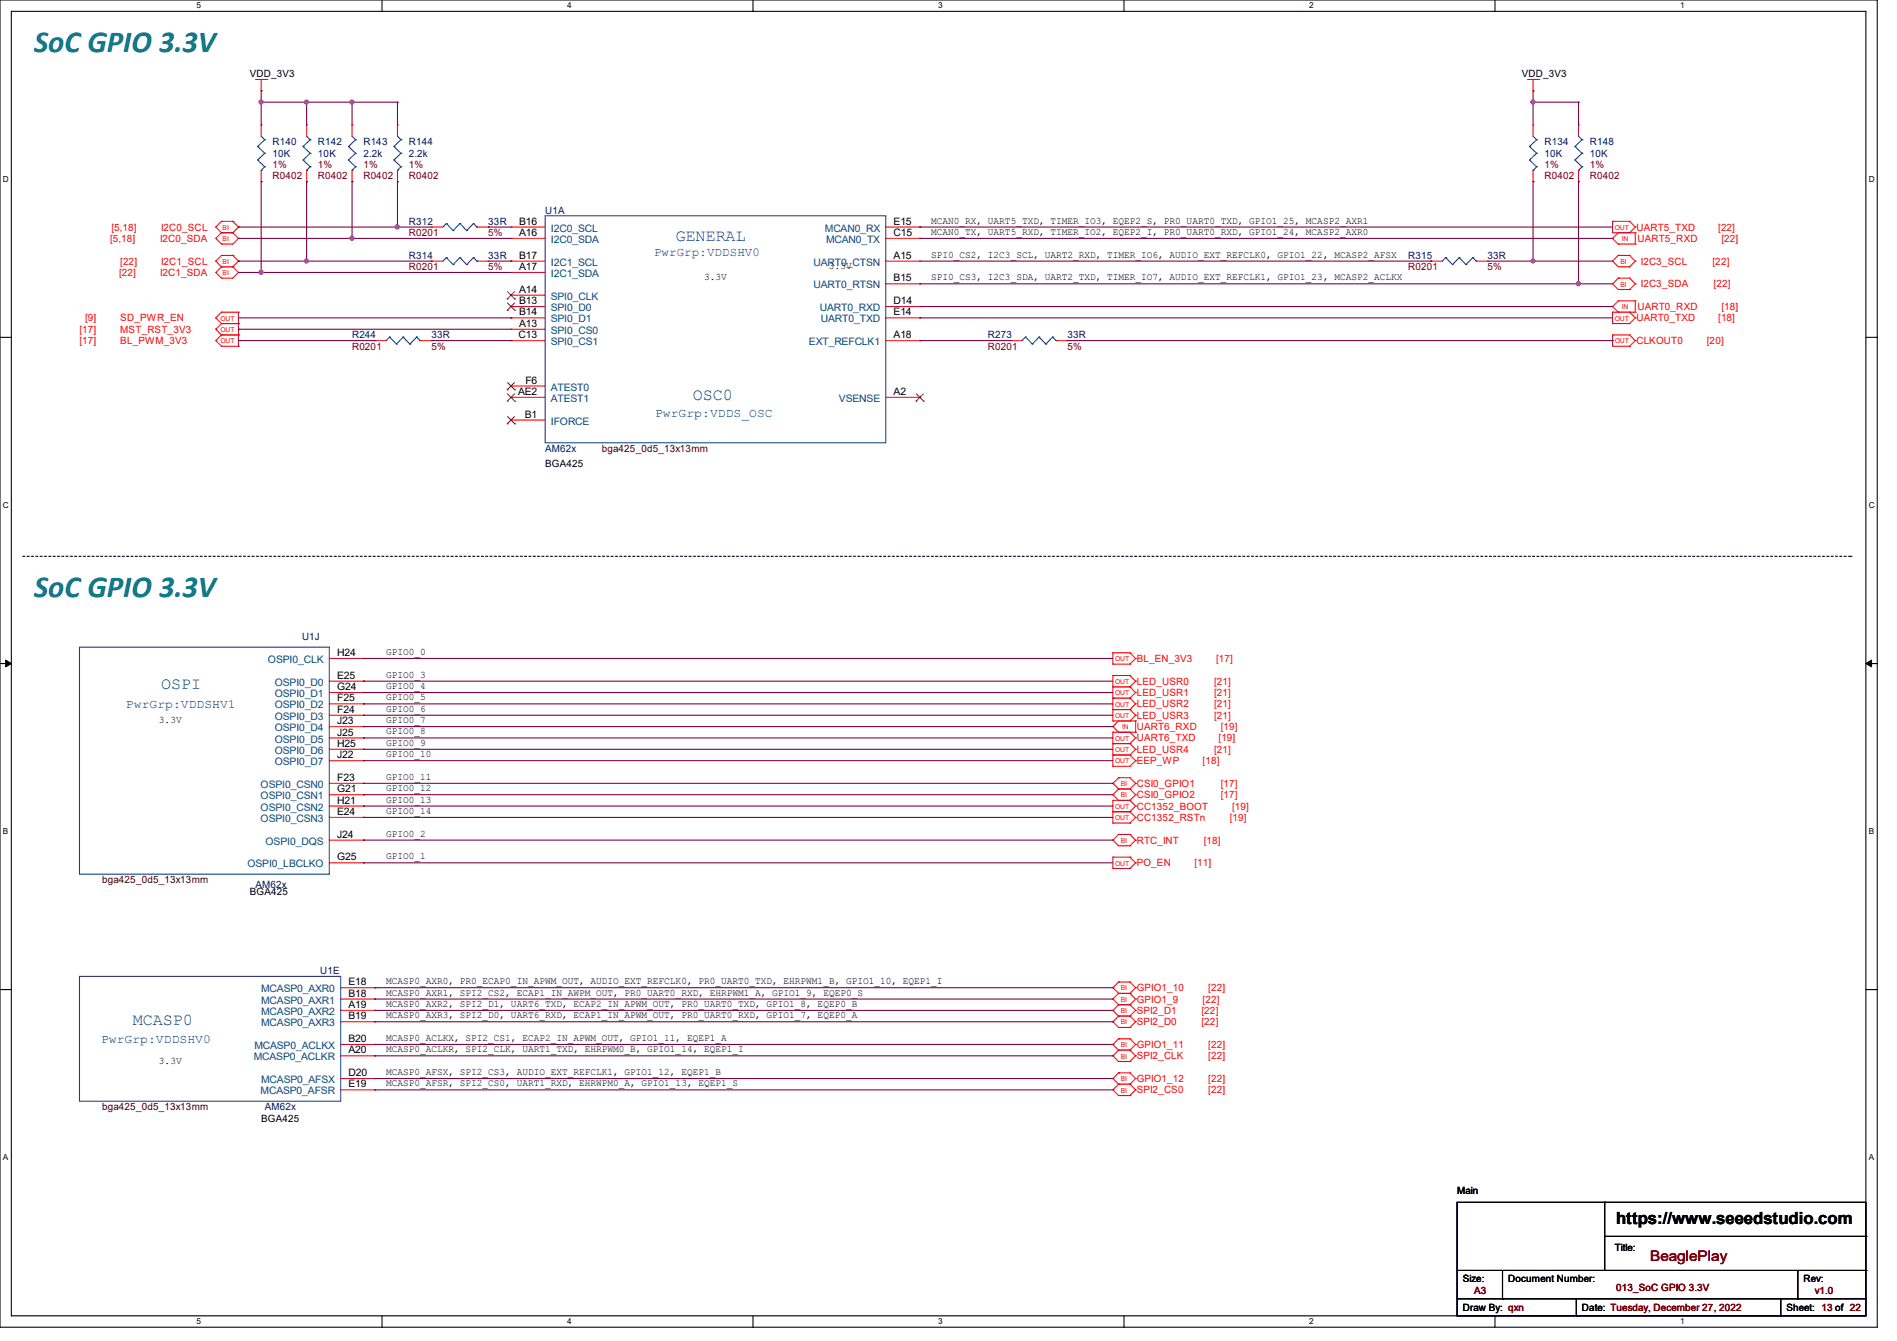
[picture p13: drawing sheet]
<svg xmlns="http://www.w3.org/2000/svg" width="297mm" height="210mm" viewBox="0 0 297 210" stroke-linecap="round" stroke-linejoin="round" font-family="sans-serif">
<defs><g id="words">
<g font-size="4.8" fill="#008080">
<text x="5.3" y="8.1">SoC GPIO 3.3V</text>
<text x="5.3" y="93.5">SoC GPIO 3.3V</text>
</g>
<g font-size="2.6" fill="#00f">
<text x="105.8" y="37.7">GENERAL</text>
<text x="108.5" y="62.6">OSC0</text>
<text x="25.2" y="107.9">OSPI</text>
<text x="20.8" y="160.5">MCASP0</text>
</g>
<text font-size="2.6" x="253" y="191.8">https://www.seeedstudio.com</text>
<text font-size="2.3" fill="#800000" x="258.4" y="197.5">BeaglePlay</text>
<g font-size="1.9" fill="#00f">
<text x="102.4" y="40.1">PwrGrp:VDDSHV0</text>
<text x="102.6" y="65.4">PwrGrp:VDDS_OSC</text>
<text x="19.7" y="110.9">PwrGrp:VDDSHV1</text>
<text x="15.8" y="163.3">PwrGrp:VDDSHV0</text>
</g>
<g font-size="1.6">
<text x="39.1" y="12.1">VDD_3V3</text>
<text x="238.3" y="12.1">VDD_3V3</text>
<text x="81.3" y="35.2">B16</text>
<text x="139.9" y="35.2">E15</text>
<text x="145.8" y="35">MCAN0_RX, UART5_TXD, TIMER_IO3, EQEP2_S, PR0_UART0_TXD, GPIO1_25, MCASP2_AXR1</text>
<text x="81.3" y="37">A16</text>
<text x="81.3" y="40.5">B17</text>
<text x="139.9" y="37">C15</text>
<text x="139.9" y="40.5">A15</text>
<text x="145.8" y="36.8">MCAN0_TX, UART5_RXD, TIMER_IO2, EQEP2_I, PR0_UART0_RXD, GPIO1_24, MCASP2_AXR0</text>
<text x="145.8" y="40.3">SPI0_CS2, I2C3_SCL, UART2_RXD, TIMER_IO6, AUDIO_EXT_REFCLK0, GPIO1_22, MCASP2_AFSX</text>
<text x="81.3" y="42.3">A17</text>
<text x="81.3" y="45.8">A14</text>
<text x="81.3" y="47.6">B13</text>
<text x="110.2" y="43.9">3.3V</text>
<text x="129.8" y="42.1">3.3V</text>
<text x="139.9" y="44.1">B15</text>
<text x="139.9" y="47.6">D14</text>
<text x="145.8" y="43.9">SPI0_CS3, I2C3_SDA, UART2_TXD, TIMER_IO7, AUDIO_EXT_REFCLK1, GPIO1_23, MCASP2_ACLKX</text>
<text x="81.2" y="53">C13</text>
<text x="81.3" y="51.2">A13</text>
<text x="81.3" y="49.4">B14</text>
<text x="139.9" y="49.4">E14</text>
<text x="139.9" y="53">A18</text>
<text x="81.1" y="61.8">AE2</text>
<text x="82.2" y="65.4">B1</text>
<text x="82.3" y="60.1">F6</text>
<text x="139.9" y="61.8">A2</text>
<text x="85.3" y="73.1">BGA425</text>
<text x="52.8" y="106.3">E25</text>
<text x="52.8" y="102.7">H24</text>
<text x="60.5" y="106.1">GPIO0_3</text>
<text x="60.5" y="107.9">GPIO0_4</text>
<text x="60.5" y="102.6">GPIO0_0</text>
<text x="24.9" y="113.2">3.3V</text>
<text x="52.8" y="111.6">F24</text>
<text x="52.8" y="109.9">F25</text>
<text x="52.8" y="108.1">G24</text>
<text x="52.8" y="113.4">J23</text>
<text x="60.5" y="109.7">GPIO0_5</text>
<text x="60.5" y="111.5">GPIO0_6</text>
<text x="60.5" y="113.2">GPIO0_7</text>
<text x="52.8" y="115.2">J25</text>
<text x="52.8" y="117">H25</text>
<text x="52.8" y="118.7">J22</text>
<text x="60.5" y="116.8">GPIO0_9</text>
<text x="60.5" y="115">GPIO0_8</text>
<text x="60.5" y="118.6">GPIO0_10</text>
<text x="52.8" y="122.3">F23</text>
<text x="52.8" y="124.1">G21</text>
<text x="52.8" y="125.9">H21</text>
<text x="60.5" y="122.1">GPIO0_11</text>
<text x="60.5" y="123.9">GPIO0_12</text>
<text x="60.5" y="125.7">GPIO0_13</text>
<text x="52.8" y="131.2">J24</text>
<text x="52.8" y="127.6">E24</text>
<text x="60.5" y="131">GPIO0_2</text>
<text x="60.5" y="127.5">GPIO0_14</text>
<text x="52.8" y="134.7">G25</text>
<text x="60.5" y="134.6">GPIO0_1</text>
<text x="39.1" y="140.1">BGA425</text>
<text x="54.6" y="154.3">E18</text>
<text x="60.5" y="154.1">MCASP0_AXR0, PR0_ECAP0_IN_APWM_OUT, AUDIO_EXT_REFCLK0, PR0_UART0_TXD, EHRPWM1_B, GPIO1_10, EQEP1_I</text>
<text x="60.5" y="155.9">MCASP0_AXR1, SPI2_CS2, ECAP1_IN_AWPM_OUT, PR0_UART0_RXD, EHRPWM1_A, GPIO1_9, EQEP0_S</text>
<text x="54.6" y="157.9">A19</text>
<text x="54.6" y="156.1">B18</text>
<text x="54.6" y="159.6">B19</text>
<text x="60.5" y="159.5">MCASP0_AXR3, SPI2_D0, UART6_RXD, ECAP1_IN_APWM_OUT, PR0_UART0_RXD, GPIO1_7, EQEP0_A</text>
<text x="60.5" y="157.7">MCASP0_AXR2, SPI2_D1, UART6_TXD, ECAP2_IN_APWM_OUT, PR0_UART0_TXD, GPIO1_8, EQEP0_B</text>
<text x="24.9" y="166.6">3.3V</text>
<text x="54.6" y="165">A20</text>
<text x="54.6" y="163.2">B20</text>
<text x="60.5" y="164.8">MCASP0_ACLKR, SPI2_CLK, UART1_TXD, EHRPWM0_B, GPIO1_14, EQEP1_I</text>
<text x="60.5" y="163">MCASP0_ACLKX, SPI2_CS1, ECAP2_IN_APWM_OUT, GPIO1_11, EQEP1_A</text>
<text x="54.6" y="168.5">D20</text>
<text x="54.6" y="170.3">E19</text>
<text x="60.5" y="170.1">MCASP0_AFSR, SPI2_CS0, UART1_RXD, EHRWPM0_A, GPIO1_13, EQEP1_S</text>
<text x="60.5" y="168.4">MCASP0_AFSX, SPI2_CS3, AUDIO_EXT_REFCLK1, GPIO1_12, EQEP1_B</text>
<text x="40.9" y="175.7">BGA425</text>
<text x="228.1" y="187.1">Main</text>
<text x="252.8" y="196">Title:</text>
<text x="229" y="200.7">Size:</text>
<text x="236.1" y="200.7">Document Number:</text>
<text x="282.4" y="200.7">Rev:</text>
<text x="229" y="205.4">Draw By: qxn</text>
<text x="247.7" y="205.4">Date: Tuesday, December 27, 2022</text>
<text x="279.7" y="205.4">Sheet: 13 of 22</text>
</g>
<g font-size="1.6" fill="#000080">
<text x="42.7" y="22.8">R140</text>
<text x="49.8" y="22.8">R142</text>
<text x="56.9" y="22.8">R143</text>
<text x="64" y="22.8">R144</text>
<text x="241.8" y="22.8">R134</text>
<text x="248.9" y="22.8">R148</text>
<text x="42.7" y="24.6">10K</text>
<text x="49.8" y="24.6">10K</text>
<text x="56.9" y="24.6">2.2k</text>
<text x="64" y="24.6">2.2k</text>
<text x="241.8" y="24.6">10K</text>
<text x="248.9" y="24.6">10K</text>
<text x="64" y="35.2">R312</text>
<text x="76.5" y="35.2">33R</text>
<text x="85.3" y="33.4">U1A</text>
<text x="64" y="40.6">R314</text>
<text x="76.5" y="40.6">33R</text>
<text x="220.5" y="40.6">R315</text>
<text x="232.9" y="40.6">33R</text>
<text x="55.1" y="53">R244</text>
<text x="67.6" y="53">33R</text>
<text x="154.7" y="53">R273</text>
<text x="167.1" y="53">33R</text>
<text x="85.3" y="70.8">AM62x</text>
<text x="47.3" y="100.3">U1J</text>
<text x="40" y="139.1">AM62x</text>
<text x="50.1" y="152.6">U1E</text>
<text x="41.4" y="173.9">AM62x</text>
</g>
<g font-size="1.6" fill="#800000">
<text x="42.7" y="26.3">1%</text>
<text x="42.7" y="28.1">R0402</text>
<text x="49.8" y="26.3">1%</text>
<text x="49.8" y="28.1">R0402</text>
<text x="56.9" y="26.3">1%</text>
<text x="56.9" y="28.1">R0402</text>
<text x="64" y="26.3">1%</text>
<text x="64" y="28.1">R0402</text>
<text x="241.8" y="26.3">1%</text>
<text x="241.8" y="28.1">R0402</text>
<text x="248.9" y="26.3">1%</text>
<text x="248.9" y="28.1">R0402</text>
<text x="64" y="37">R0201</text>
<text x="76.5" y="37">5%</text>
<text x="64" y="42.3">R0201</text>
<text x="76.5" y="42.3">5%</text>
<text x="220.5" y="42.3">R0201</text>
<text x="232.9" y="42.3">5%</text>
<text x="55.1" y="54.8">R0201</text>
<text x="67.6" y="54.8">5%</text>
<text x="154.7" y="54.8">R0201</text>
<text x="167.1" y="54.8">5%</text>
<text x="230.8" y="202.7">A3</text>
<text x="253" y="202.2">013_SoC GPIO 3.3V</text>
<text x="284.1" y="202.7">v1.0</text>
</g>
<g font-size="1.6" fill="#f00">
<text x="17.2" y="37.9">[5,18]</text>
<text x="17.4" y="36.1">[5,18]</text>
<text x="18.8" y="41.4">[22]</text>
<text x="25.1" y="37.9">I2C0_SDA</text>
<text x="25.2" y="36.1">I2C0_SCL</text>
<text x="25.2" y="41.4">I2C1_SCL</text>
<text x="256.2" y="36.1">UART5_TXD</text>
<text x="256.4" y="37.9">UART5_RXD</text>
<text x="256.9" y="41.4">I2C3_SCL</text>
<text x="268.1" y="41.4">[22]</text>
<text x="269" y="36.1">[22]</text>
<text x="269.5" y="37.9">[22]</text>
<text x="18.7" y="43.2">[22]</text>
<text x="25.1" y="43.2">I2C1_SDA</text>
<text x="256.9" y="45">I2C3_SDA</text>
<text x="268.3" y="45">[22]</text>
<text x="12.4" y="53.9">[17]</text>
<text x="12.4" y="52.1">[17]</text>
<text x="13.3" y="50.3">[9]</text>
<text x="18.8" y="53.9">BL_PWM_3V3</text>
<text x="18.8" y="52.1">MST_RST_3V3</text>
<text x="18.8" y="50.3">SD_PWR_EN</text>
<text x="256.2" y="50.3">UART0_TXD</text>
<text x="256.2" y="53.9">CLKOUT0</text>
<text x="256.4" y="48.6">UART0_RXD</text>
<text x="267.2" y="53.9">[20]</text>
<text x="269" y="50.3">[18]</text>
<text x="269.5" y="48.6">[18]</text>
<text x="178" y="107.2">LED_USR0</text>
<text x="178" y="103.7">BL_EN_3V3</text>
<text x="190.1" y="107.2">[21]</text>
<text x="190.4" y="103.7">[17]</text>
<text x="178" y="109">LED_USR1</text>
<text x="178" y="110.8">LED_USR2</text>
<text x="178" y="112.6">LED_USR3</text>
<text x="190.1" y="109">[21]</text>
<text x="190.1" y="110.8">[21]</text>
<text x="190.1" y="112.6">[21]</text>
<text x="178" y="119.7">EEP_WP</text>
<text x="178" y="117.9">LED_USR4</text>
<text x="178" y="116.1">UART6_TXD</text>
<text x="178" y="114.3">UART6_RXD</text>
<text x="188.3" y="119.7">[18]</text>
<text x="190.1" y="117.9">[21]</text>
<text x="190.8" y="116.1">[19]</text>
<text x="191.1" y="114.3">[19]</text>
<text x="178" y="125">CSI0_GPIO2</text>
<text x="178" y="123.2">CSI0_GPIO1</text>
<text x="191.1" y="125">[17]</text>
<text x="191.1" y="123.2">[17]</text>
<text x="178" y="126.8">CC1352_BOOT</text>
<text x="178" y="128.6">CC1352_RSTn</text>
<text x="192.6" y="128.6">[19]</text>
<text x="192.9" y="126.8">[19]</text>
<text x="178" y="135.7">PO_EN</text>
<text x="178" y="132.1">RTC_INT</text>
<text x="187" y="135.7">[11]</text>
<text x="188.5" y="132.1">[18]</text>
<text x="178" y="155.2">GPIO1_10</text>
<text x="189.2" y="155.2">[22]</text>
<text x="178" y="160.6">SPI2_D0</text>
<text x="178" y="158.8">SPI2_D1</text>
<text x="178" y="157">GPIO1_9</text>
<text x="188.1" y="160.6">[22]</text>
<text x="188.1" y="158.8">[22]</text>
<text x="188.3" y="157">[22]</text>
<text x="178" y="165.9">SPI2_CLK</text>
<text x="178" y="164.1">GPIO1_11</text>
<text x="189.2" y="165.9">[22]</text>
<text x="189.2" y="164.1">[22]</text>
<text x="178" y="171.2">SPI2_CS0</text>
<text x="178" y="169.5">GPIO1_12</text>
<text x="189.2" y="171.2">[22]</text>
<text x="189.2" y="169.5">[22]</text>
</g>
<g font-size="1.6" fill="#004080">
<text x="86.2" y="38.1">I2C0_SDA</text>
<text x="86.2" y="36.3">I2C0_SCL</text>
<text x="86.2" y="41.6">I2C1_SCL</text>
<text x="127.4" y="41.6">UART0_CTSN</text>
<text x="129.2" y="36.3">MCAN0_RX</text>
<text x="129.3" y="38.1">MCAN0_TX</text>
<text x="86.2" y="43.4">I2C1_SDA</text>
<text x="86.2" y="46.9">SPI0_CLK</text>
<text x="127.4" y="45.2">UART0_RTSN</text>
<text x="86.2" y="52.3">SPI0_CS0</text>
<text x="86.2" y="48.7">SPI0_D0</text>
<text x="86.2" y="50.5">SPI0_D1</text>
<text x="128.4" y="48.7">UART0_RXD</text>
<text x="128.5" y="50.5">UART0_TXD</text>
<text x="86.2" y="54.1">SPI0_CS1</text>
<text x="126.7" y="54.1">EXT_REFCLK1</text>
<text x="86.2" y="61.2">ATEST0</text>
<text x="86.2" y="63">ATEST1</text>
<text x="131.4" y="63">VSENSE</text>
<text x="86.2" y="66.5">IFORCE</text>
<text x="42" y="103.8">OSPI0_CLK</text>
<text x="43" y="107.4">OSPI0_D0</text>
<text x="43" y="112.7">OSPI0_D3</text>
<text x="43" y="111">OSPI0_D2</text>
<text x="43" y="109.2">OSPI0_D1</text>
<text x="43" y="114.5">OSPI0_D4</text>
<text x="43" y="116.3">OSPI0_D5</text>
<text x="43" y="118.1">OSPI0_D6</text>
<text x="43" y="119.8">OSPI0_D7</text>
<text x="40.8" y="123.4">OSPI0_CSN0</text>
<text x="40.8" y="125.2">OSPI0_CSN1</text>
<text x="40.8" y="127">OSPI0_CSN2</text>
<text x="40.8" y="128.7">OSPI0_CSN3</text>
<text x="38.7" y="135.8">OSPI0_LBCLKO</text>
<text x="41.6" y="132.3">OSPI0_DQS</text>
<text x="40.9" y="155.4">MCASP0_AXR0</text>
<text x="40.9" y="159">MCASP0_AXR2</text>
<text x="40.9" y="157.2">MCASP0_AXR1</text>
<text x="40.9" y="160.7">MCASP0_AXR3</text>
<text x="39.8" y="166.1">MCASP0_ACLKR</text>
<text x="39.8" y="164.3">MCASP0_ACLKX</text>
<text x="40.8" y="171.4">MCASP0_AFSR</text>
<text x="40.9" y="169.6">MCASP0_AFSX</text>
</g>
<g font-size="1.6" fill="#400000">
<text x="94.2" y="70.8">bga425_0d5_13x13mm</text>
<text x="16" y="138.3">bga425_0d5_13x13mm</text>
<text x="16" y="173.9">bga425_0d5_13x13mm</text>
</g>
<g font-size="1.3">
<text x="30.8" y="1.3">5</text>
<text x="88.8" y="1.3">4</text>
<text x="146.9" y="1.3">3</text>
<text x="205" y="1.3">2</text>
<text x="263.1" y="1.3">1</text>
<text x=".5" y="28.4">D</text>
<text x="292.6" y="28.4">D</text>
<text x=".5" y="79.5">C</text>
<text x="292.6" y="79.5">C</text>
<text x=".5" y="130.6">B</text>
<text x="292.6" y="130.6">B</text>
<text x=".5" y="181.7">A</text>
<text x="292.6" y="181.7">A</text>
<text x="30.8" y="207.4">5</text>
<text x="88.8" y="207.4">4</text>
<text x="146.9" y="207.4">3</text>
<text x="205" y="207.4">2</text>
<text x="263.1" y="207.4">1</text>
</g>
<g font-size="1.1" fill="#f00">
<text x="34.8" y="36">BI</text>
<text x="252.8" y="36">OUT</text>
<text x="34.8" y="37.8">BI</text>
<text x="34.8" y="41.3">BI</text>
<text x="253.7" y="41.3">BI</text>
<text x="253.9" y="37.8">IN</text>
<text x="34.8" y="43.1">BI</text>
<text x="253.7" y="44.9">BI</text>
<text x="34.5" y="53.8">OUT</text>
<text x="34.5" y="52">OUT</text>
<text x="34.5" y="50.2">OUT</text>
<text x="252.8" y="50.2">OUT</text>
<text x="252.8" y="53.8">OUT</text>
<text x="253.9" y="48.4">IN</text>
<text x="174.6" y="107.1">OUT</text>
<text x="174.6" y="103.5">OUT</text>
<text x="174.6" y="108.9">OUT</text>
<text x="174.6" y="110.7">OUT</text>
<text x="174.6" y="112.4">OUT</text>
<text x="174.6" y="119.5">OUT</text>
<text x="174.6" y="117.8">OUT</text>
<text x="174.6" y="116">OUT</text>
<text x="175.7" y="114.2">IN</text>
<text x="175.5" y="124.9">BI</text>
<text x="175.5" y="123.1">BI</text>
<text x="174.6" y="126.7">OUT</text>
<text x="174.6" y="128.4">OUT</text>
<text x="175.5" y="132">BI</text>
<text x="174.6" y="135.6">OUT</text>
<text x="175.5" y="155.1">BI</text>
<text x="175.5" y="160.4">BI</text>
<text x="175.5" y="158.7">BI</text>
<text x="175.5" y="156.9">BI</text>
<text x="175.5" y="165.8">BI</text>
<text x="175.5" y="164">BI</text>
<text x="175.5" y="171.1">BI</text>
<text x="175.5" y="169.3">BI</text>
</g>
</g></defs>
<path d="M0 0h293.9v207.9h-293.9zM1.8 1.8h290.3v204.3h-290.3z" fill="none" stroke="#000" stroke-width=".17"/>
<g fill="#fff">
<path d="M30.8 .2h.7v1.4h-.7z"/>
<path d="M30.8 206.2h.7v1.4h-.7z"/>
</g>
<path d="M59.8 0v1.8M59.8 206.1v1.8" fill="none" stroke="#000" stroke-width=".17"/>
<g fill="#fff">
<path d="M88.8 .2h.7v1.4h-.7z"/>
<path d="M88.8 206.2h.7v1.4h-.7z"/>
</g>
<path d="M117.9 0v1.8M117.9 206.1v1.8" fill="none" stroke="#000" stroke-width=".17"/>
<g fill="#fff">
<path d="M146.9 .2h.7v1.4h-.7z"/>
<path d="M146.9 206.2h.7v1.4h-.7z"/>
</g>
<path d="M176 0v1.8M176 206.1v1.8" fill="none" stroke="#000" stroke-width=".17"/>
<g fill="#fff">
<path d="M205 .2h.7v1.4h-.7z"/>
<path d="M205 206.2h.7v1.4h-.7z"/>
</g>
<path d="M234.1 0v1.8M234.1 206.1v1.8" fill="none" stroke="#000" stroke-width=".17"/>
<g fill="#fff">
<path d="M263.1 .2h.6v1.4h-.6z"/>
<path d="M263.1 206.2h.6v1.4h-.6z"/>
<path d="M.5 27.3h.9v1.4h-.9z"/>
<path d="M292.6 27.3h.9v1.4h-.9z"/>
<path d="M.5 78.4h.9v1.4h-.9z"/>
<path d="M292.6 78.4h.9v1.4h-.9z"/>
</g>
<path d="M0 52.8h1.8M292.1 52.8h1.8" fill="none" stroke="#000" stroke-width=".17"/>
<g fill="#fff">
<path d="M.5 129.5h.8v1.4h-.8z"/>
<path d="M292.6 129.5h.8v1.4h-.8z"/>
</g>
<path d="M0 103.9h1.8M292.1 103.9h1.8" fill="none" stroke="#000" stroke-width=".17"/>
<path d="M.9 103.4l.9 .5-.9 .5zM292.1 103.9l.9-.5v1z" fill="#000" stroke="#000" stroke-width=".16"/>
<g fill="#fff">
<path d="M.5 180.5h.8v1.4h-.8z"/>
<path d="M292.6 180.5h.8v1.4h-.8z"/>
</g>
<g fill="none" stroke="#000" stroke-width=".17">
<path d="M0 155h1.8M292.1 155h1.8M228.1 188.3h64v17.8h-64zM228.1 199h64M235.2 199v4.4M251.2 188.3h.1M251.2 188.3v10.7M251.2 193.6h40.9M281.5 199v4.4M292.1 199h.1M292.1 193.6h.1M228.1 203.4h.1"/>
<path d="M228.1 203.4h64M235.2 203.4h.1M246.8 206.1h.1M246.8 203.4v2.7M278.8 206.1h.1M278.8 203.4v2.7M281.5 203.4h.1"/>
</g>
<path d="M3.6 87.1h286.2M289.8 87.1h.1" fill="none" stroke="#000" stroke-width=".17" stroke-dasharray=".3"/>
<g fill="none" stroke="#f00" stroke-width=".17">
<path d="M40 12.4h1.8M40.9 14.2h.1M40.9 19.6h.1M40.9 12.4v1.8M40.9 19.6v1.7M41.8 12.4h.1M48 19.6h.1M48 19.6v1.7M55.1 19.6h.1M55.1 19.6v1.7M62.2 19.6h.1M62.2 19.6v1.7"/>
<path d="M239.1 12.4h1.8M240 14.2h.1M240 19.6h.1M240 12.4v1.8M240 19.6v1.7M240.9 12.4h.1M247.1 19.6h.1M247.1 19.6v1.7M33.8 35.6h.1M33.8 37.3h.1M33.8 35.6l.9 .8M33.8 37.3l.9 .9"/>
<path d="M34.7 34.7h.1M34.7 36.4h.1M34.7 38.2h.1M34.7 34.7h1.7M34.7 34.7l-.9 .9M34.7 36.4h1.7M34.7 36.4l-.9 .9M36.4 34.7h.1M36.4 36.4h.1M36.4 34.7l.9 .9M36.4 36.4l.9 .9M37.3 35.6h.1"/>
<path d="M37.3 37.3h.1M37.3 35.6l-.9 .8M37.3 37.3l-.9 .9h-1.7M40.9 28.4h.1M40.9 26.7v1.7M48 28.4h.1M48 26.7v1.7M55.1 28.4h.1M55.1 26.7v1.7M62.2 28.4h.1M62.2 26.7v1.7M67.6 35.6h.1"/>
<path d="M67.6 35.6h1.7M74.7 35.6h1.8M76.5 35.6h.1M80 37.3h.1M80 35.6h.1M80 37.3h5.3M80 35.6h5.3M138.7 37.3h5.3M138.7 35.6h5.3M144 37.3h.1M144 35.6h.1M240 28.4h.1"/>
<path d="M240 26.7v1.7M247.1 28.4h.1M247.1 26.7v1.7M252.5 37.3h.1M252.5 34.7h.1M252.5 36.4h.1M252.5 34.7v1.7M252.5 34.7h2.6M252.5 36.4h3.5M252.5 37.3l.9 .9M253.4 36.4h.1M253.4 38.2h.1"/>
<path d="M253.4 36.4l-.9 .9M253.4 38.2h2.6M255.1 34.7h.1M255.1 36.4h.1M255.1 34.7l.9 .9M256 36.4h.1M256 38.2h.1M256 35.6h.1M256 36.4v1.8M256 35.6l-.9 .8M33.8 40.9h.1M33.8 42.7h.1"/>
<path d="M33.8 53.3h.1M33.8 51.6h.1M33.8 49.8h.1M33.8 40.9l.9 .9M33.8 42.7l.9 .9M33.8 53.3l.9 .9M33.8 51.6l.9 .9M33.8 49.8l.9 .9M34.7 40h.1M34.7 41.8h.1M34.7 43.6h.1M34.7 52.5h.1"/>
<path d="M34.7 54.2h.1M34.7 50.7h.1M34.7 48.9h.1M34.7 50.7h2.6M34.7 48.9h2.6M34.7 40l-.9 .9M34.7 40h1.7M34.7 41.8h1.7M34.7 41.8l-.9 .9M34.7 52.5l-.9 .8M34.7 54.2h2.6M34.7 52.5h2.6"/>
<path d="M34.7 50.7l-.9 .9M34.7 48.9l-.9 .9M36.4 40h.1M36.4 41.8h.1M36.4 40l.9 .9M36.4 41.8l.9 .9M37.3 40.9h.1M37.3 42.7h.1M37.3 52.5h.1M37.3 54.2h.1M37.3 50.7h.1M37.3 48.9h.1"/>
<path d="M37.3 40.9l-.9 .9M37.3 42.7l-.9 .9h-1.7M37.3 48.9v5.3M58.7 53.3h.1M58.7 53.3h1.8M65.8 53.3h1.8M67.6 53.3h.1M67.6 40.9h.1M67.6 40.9h1.7M74.7 40.9h1.8M76.5 40.9h.1M80 42.7h.1"/>
<path d="M80 40.9h.1M80 51.6h.1M80 46.2h.1M80 48h.1M80 49.8h.1M80 53.3h.1M80 42.7h5.3M80 40.9h5.3M80 51.6h5.3M80 46.2h5.3M80 48h5.3M80 49.8h5.3"/>
<path d="M80 53.3h5.3M138.7 40.9h5.3M138.7 48h5.3M138.7 49.8h5.3M138.7 53.3h5.3M138.7 44.4h5.3M144 40.9h.1M144 44.4h.1M144 48h.1M144 49.8h.1M144 53.3h.1M158.2 53.3h.1"/>
<path d="M158.2 53.3h1.8M165.4 53.3h1.7M167.1 53.3h.1M224 40.9h.1M224 40.9h1.8M231.1 40.9h1.8M232.9 40.9h.1M252.5 48.9h.1M252.5 50.7h.1M252.5 48h.1M252.5 40.9h.1M252.5 44.4h.1"/>
<path d="M252.5 52.5h.1M252.5 54.2h.1M252.5 50.7h2.6M252.5 48.9h3.5M252.5 48.9v1.8M252.5 52.5v1.7M252.5 48l.9 .9M252.5 40.9l.9 .9h1.7M252.5 44.4l.9 .9h1.7M252.5 54.2h2.6M252.5 52.5h2.6M253.4 47.1h.1"/>
<path d="M253.4 48.9h.1M253.4 40h.1M253.4 43.6h.1M253.4 47.1l-.9 .9M253.4 47.1h2.6M253.4 40h1.7M253.4 43.6h1.7M253.4 40l-.9 .9M253.4 43.6l-.9 .8M255.1 48.9h.1M255.1 50.7h.1M255.1 40h.1"/>
<path d="M255.1 41.8h.1M255.1 43.6h.1M255.1 45.3h.1M255.1 52.5h.1M255.1 54.2h.1M255.1 48.9l.9 .9M255.1 40l.9 .9M255.1 43.6l.9 .8M255.1 52.5l.9 .8M256 49.8h.1M256 47.1h.1M256 48.9h.1"/>
<path d="M256 40.9h.1M256 44.4h.1M256 53.3h.1M256 49.8l-.9 .9M256 44.4l-.9 .9M256 47.1v1.8M256 40.9l-.9 .9M256 53.3l-.9 .9M80 65.8h.1M80 60.5h.1M80 62.2h.1M80 65.8h5.3"/>
<path d="M80 62.2h5.3M80 60.5h5.3M138.7 62.2h5.3M144 62.2h.1M51.6 106.7h5.3M51.6 112h5.3M51.6 110.2h5.3M51.6 108.5h5.3M51.6 103.1h5.3M51.6 113.8h5.3M51.6 115.6h5.3M51.6 117.3h5.3"/>
<path d="M51.6 119.1h5.3M56.9 106.7h.1M56.9 112h.1M56.9 110.2h.1M56.9 108.5h.1M56.9 103.1h.1M56.9 113.8h.1M56.9 115.6h.1M56.9 117.3h.1M56.9 119.1h.1M174.2 105.8h.1M174.2 107.6h.1"/>
<path d="M174.2 109.3h.1M174.2 111.1h.1M174.2 112.9h.1M174.2 118.2h.1M174.2 116.5h.1M174.2 114.7h.1M174.2 113.8h.1M174.2 102.2h.1M174.2 104h.1M174.2 107.6h2.7M174.2 105.8h2.7M174.2 102.2v1.8"/>
<path d="M174.2 105.8v7.1M174.2 114.7v5.3M174.2 109.3h2.7M174.2 111.1h2.7M174.2 112.9h3.6M174.2 118.2h2.7M174.2 113.8l.9 .9M174.2 116.5h2.7M174.2 114.7h3.6M174.2 104h2.7M174.2 102.2h2.7M175.1 112.9h.1"/>
<path d="M175.1 114.7h.1M175.1 112.9l-.9 .9M176.9 105.8h.1M176.9 107.6h.1M176.9 109.3h.1M176.9 111.1h.1M176.9 112.9h.1M176.9 118.2h.1M176.9 116.5h.1M176.9 114.7h.1M176.9 102.2h.1M176.9 104h.1"/>
<path d="M176.9 105.8l.9 .9M176.9 107.6l.9 .9M176.9 109.3l.9 .9M176.9 111.1l.9 .9M176.9 118.2l.9 .9M176.9 116.5l.9 .8M176.9 114.7l.9 .9M176.9 102.2l.9 .9M177.8 106.7h.1M177.8 108.5h.1M177.8 110.2h.1M177.8 112h.1"/>
<path d="M177.8 119.1h.1M177.8 117.3h.1M177.8 115.6h.1M177.8 112.9h.1M177.8 114.7h.1M177.8 103.1h.1M177.8 106.7l-.9 .9M177.8 108.5l-.9 .8M177.8 110.2l-.9 .9M177.8 112l-.9 .9M177.8 119.1l-.9 .9M177.8 117.3l-.9 .9"/>
<path d="M177.8 115.6l-.9 .9M177.8 112.9v1.8M177.8 103.1l-.9 .9M51.6 122.7h5.3M51.6 124.5h5.3M51.6 135.1h5.3M51.6 131.6h5.3M51.6 126.2h5.3M51.6 128h5.3M56.9 122.7h.1M56.9 124.5h.1M56.9 135.1h.1"/>
<path d="M56.9 131.6h.1M56.9 126.2h.1M56.9 128h.1M174.2 120h.1M174.2 134.2h.1M174.2 136h.1M174.2 124.5h.1M174.2 122.7h.1M174.2 131.6h.1M174.2 125.3h.1M174.2 127.1h.1M174.2 128.9h.1"/>
<path d="M174.2 125.3v3.6M174.2 134.2v1.8M174.2 120h2.7M174.2 131.6l.9 .9h1.8M174.2 136h2.7M174.2 134.2h2.7M174.2 124.5l.9 .8M174.2 125.3h2.7M174.2 122.7l.9 .9M174.2 127.1h2.7M174.2 128.9h2.7M175.1 123.6h.1"/>
<path d="M175.1 121.8h.1M175.1 130.7h.1M175.1 130.7l-.9 .9M175.1 121.8l-.9 .9M175.1 123.6h1.8M175.1 123.6l-.9 .9M175.1 121.8h1.8M175.1 130.7h1.8M176.9 120h.1M176.9 134.2h.1M176.9 136h.1M176.9 123.6h.1"/>
<path d="M176.9 125.3h.1M176.9 121.8h.1M176.9 130.7h.1M176.9 132.5h.1M176.9 127.1h.1M176.9 128.9h.1M176.9 134.2l.9 .9M176.9 123.6l.9 .9M176.9 127.1l.9 .9M176.9 121.8l.9 .9M176.9 125.3l.9 .9M176.9 130.7l.9 .9"/>
<path d="M177.8 135.1h.1M177.8 124.5h.1M177.8 122.7h.1M177.8 131.6h.1M177.8 126.2h.1M177.8 128h.1M177.8 128l-.9 .9M177.8 135.1l-.9 .9M177.8 124.5l-.9 .8M177.8 122.7l-.9 .9M177.8 131.6l-.9 .9M177.8 126.2l-.9 .9"/>
<path d="M53.3 158.2h5.4M53.3 156.5h5.4M53.3 154.7h5.4M58.7 158.2h.1M58.7 156.5h.1M58.7 154.7h.1M174.2 158.2h.1M174.2 154.7h.1M174.2 156.5h.1M174.2 156.5l.9 .9M174.2 154.7l.9 .9M174.2 158.2l.9 .9"/>
<path d="M175.1 159.1h.1M175.1 157.4h.1M175.1 153.8h.1M175.1 155.6h.1M175.1 159.1h1.8M175.1 159.1l-.9 .9M175.1 157.4h1.8M175.1 157.4l-.9 .8M175.1 153.8h1.8M175.1 153.8l-.9 .9M175.1 155.6h1.8M175.1 155.6l-.9 .9"/>
<path d="M176.9 159.1h.1M176.9 157.4h.1M176.9 153.8h.1M176.9 155.6h.1M176.9 159.1l.9 .9M176.9 157.4l.9 .8M176.9 153.8l.9 .9M176.9 155.6l.9 .9M177.8 158.2h.1M177.8 154.7h.1M177.8 156.5h.1M177.8 156.5l-.9 .9"/>
<path d="M177.8 154.7l-.9 .9M177.8 158.2l-.9 .9M53.3 165.4h5.4M53.3 160h5.4M53.3 163.6h5.4M53.3 168.9h5.4M53.3 170.7h5.4M58.7 165.4h.1M58.7 160h.1M58.7 163.6h.1M58.7 168.9h.1M58.7 170.7h.1"/>
<path d="M174.2 165.4h.1M174.2 170.7h.1M174.2 160h.1M174.2 163.6h.1M174.2 168.9h.1M174.2 165.4l.9 .8h1.8M174.2 170.7l.9 .9h1.8M174.2 160l.9 .9h1.8M174.2 163.6l.9 .9M174.2 168.9l.9 .9M175.1 164.5h.1M175.1 169.8h.1"/>
<path d="M175.1 162.7h.1M175.1 168h.1M175.1 164.5h1.8M175.1 164.5l-.9 .9M175.1 168l-.9 .9M175.1 169.8h1.8M175.1 169.8l-.9 .9M175.1 162.7l-.9 .9M175.1 162.7h1.8M175.1 168h1.8M176.9 164.5h.1M176.9 166.2h.1"/>
<path d="M176.9 169.8h.1M176.9 171.6h.1M176.9 160.9h.1M176.9 162.7h.1M176.9 168h.1M176.9 164.5l.9 .9M176.9 168l.9 .9M176.9 169.8l.9 .9M176.9 162.7l.9 .9M177.8 165.4h.1M177.8 170.7h.1M177.8 160h.1"/>
<path d="M177.8 163.6h.1M177.8 168.9h.1M177.8 165.4l-.9 .8M177.8 170.7l-.9 .9M177.8 160l-.9 .9M177.8 163.6l-.9 .9M177.8 168.9l-.9 .9"/>
</g>
<g fill="none" stroke="#00f" stroke-width=".17">
<path d="M40.3 22.9h.1M40.3 25.1h.1M40.3 22.9l1.1 1.1M40.3 25.1l1.1 1M40.9 26.7h.1M40.9 21.3l.5 .6M41.4 21.9h.1M41.4 24h.1M41.4 26.1h.1M41.4 21.9l-1.1 1M41.4 24l-1.1 1.1M41.4 26.1l-.5 .6"/>
<path d="M47.5 22.9h.1M47.5 25.1h.1M47.5 22.9l1.1 1.1M47.5 25.1l1.1 1M48 26.7h.1M48 21.3l.6 .6M48.6 21.9h.1M48.6 24h.1M48.6 26.1h.1M48.6 21.9l-1.1 1M48.6 24l-1.1 1.1M48.6 26.1l-.6 .6"/>
<path d="M54.6 22.9h.1M54.6 25.1h.1M54.6 22.9l1.1 1.1M54.6 25.1l1.1 1M55.1 26.7h.1M55.1 21.3l.6 .6M55.7 21.9h.1M55.7 24h.1M55.7 26.1h.1M55.7 21.9l-1.1 1M55.7 24l-1.1 1.1M55.7 26.1l-.6 .6"/>
<path d="M61.7 22.9h.1M61.7 25.1h.1M61.7 22.9l1.1 1.1M61.7 25.1l1.1 1M62.2 26.7h.1M62.2 21.3l.6 .6M62.8 21.9h.1M62.8 24h.1M62.8 26.1h.1M62.8 21.9l-1.1 1M62.8 24l-1.1 1.1M62.8 26.1l-.6 .6"/>
<path d="M69.9 35h.1M69.9 35l-.6 .6M69.9 35l1.1 1.1M71 36.1h.1M72 35h.1M72 35l-1 1.1M72 35l1.1 1.1M73.1 36.1h.1M74.1 35h.1M74.1 35l-1 1.1M74.1 35l.6 .6M74.7 35.6h.1"/>
<path d="M85.3 33.8h53.4v35.5h-53.4zM239.5 22.9h.1M239.5 25.1h.1M239.5 22.9l1.1 1.1M239.5 25.1l1.1 1M240 26.7h.1M240 21.3l.6 .6M240.6 21.9h.1M240.6 24h.1M240.6 26.1h.1M240.6 21.9l-1.1 1M240.6 24l-1.1 1.1"/>
<path d="M240.6 26.1l-.6 .6M246.6 22.9h.1M246.6 25.1h.1M246.6 22.9l1.1 1.1M246.6 25.1l1.1 1M247.1 26.7h.1M247.1 21.3l.6 .6M247.7 21.9h.1M247.7 24h.1M247.7 26.1h.1M247.7 21.9l-1.1 1M247.7 24l-1.1 1.1"/>
<path d="M247.7 26.1l-.6 .6M61 52.8h.1M61 52.8l-.5 .5M61 52.8l1.1 1.1M62.1 53.9h.1M63.1 52.8h.1M63.1 52.8l-1 1.1M63.1 52.8l1.1 1.1M64.2 53.9h.1M65.2 52.8h.1M65.2 52.8l-1 1.1M65.2 52.8l.6 .5"/>
<path d="M65.8 53.3h.1M69.9 40.3h.1M69.9 40.3l-.6 .6M69.9 40.3l1.1 1.1M71 41.4h.1M72 40.3h.1M72 40.3l-1 1.1M72 40.3l1.1 1.1M73.1 41.4h.1M74.1 40.3h.1M74.1 40.3l-1 1.1M74.1 40.3l.6 .6"/>
<path d="M74.7 40.9h.1M160.6 52.8h.1M160.6 52.8l-.6 .5M160.6 52.8l1 1.1M161.6 53.9h.1M162.7 52.8h.1M162.7 52.8l-1.1 1.1M162.7 52.8l1 1.1M163.7 53.9h.1M164.8 52.8h.1M164.8 52.8l-1.1 1.1M164.8 52.8l.6 .5"/>
<path d="M165.4 53.3h.1M226.4 40.3h.1M226.4 40.3l-.6 .6M226.4 40.3l1 1.1M227.4 41.4h.1M228.5 40.3h.1M228.5 40.3l-1.1 1.1M228.5 40.3l1 1.1M229.5 41.4h.1M230.6 40.3h.1M230.6 40.3l-1.1 1.1M230.6 40.3l.5 .6"/>
<path d="M231.1 40.9h.1M12.4 101.3h39.2v35.6h-39.2zM12.4 152.9h40.9v19.6h-40.9z"/>
</g>
<g fill="none" stroke="#804000" stroke-width=".16">
<path d="M79.4 46.8h.1M79.4 48.6h.1M79.5 45.7l1.1 1.1M79.5 47.5l1.1 1.1M79.5 59.9l1.1 1.1M80.6 45.7l-1.2 1.1M80.6 47.5l-1.2 1.1M80.6 59.9l-1.2 1.1M80.6 46.8h.1M80.6 48.6h.1M79.4 66.4h.1M79.4 61h.1"/>
<path d="M79.4 62.8h.1M79.5 65.2l1.1 1.2M79.5 61.7l1.1 1.1M80.6 65.2l-1.2 1.2M80.6 61.7l-1.2 1.1M80.6 66.4h.1M80.6 61h.1M80.6 62.8h.1M143.4 62.8h.1M143.5 61.7l1.1 1.1M144.6 61.7l-1.2 1.1M144.6 62.8h.1"/>
</g>
<g fill="none" stroke="#800040" stroke-width=".17">
<path d="M40.9 16h.1M40.9 14.2h.1M40.9 14.2v5.4M40.9 16h21.3M48 16h.1M48 16v3.6M55.1 16h.1M55.1 16v3.6M62.2 16h.1M62.2 16v3.6M240 14.2h.1M240 16h.1"/>
<path d="M240 16h7.1M240 14.2v5.4M247.1 16h.1M247.1 16v3.6M37.3 37.3h.1M37.3 35.6h.1M37.3 37.3h42.7M37.3 35.6h30.3M40.9 28.4h.1M40.9 28.4v14.3M48 28.4h.1M48 28.4v12.5"/>
<path d="M55.1 28.4h.1M55.1 37.3h.1M55.1 28.4v8.9M62.2 28.4h.1M62.2 35.6h.1M62.2 28.4v7.2M76.5 35.6h.1M76.5 35.6h3.5M144 35.6h.1M144 37.3h.1M144 37.3h108.5M144 35.6h108.5"/>
<path d="M240 28.4h.1M240 28.4v12.5M247.1 28.4h.1M247.1 28.4v16M37.3 42.7h.1M37.3 40.9h.1M37.3 51.6h.1M37.3 40.9h30.3M37.3 49.8h42.7M37.3 42.7h42.7M37.3 53.3h21.4M37.3 51.6h42.7"/>
<path d="M40.9 42.7h.1M58.7 53.3h.1M67.6 40.9h.1M67.6 53.3h12.4M76.5 40.9h3.5M80 53.3h.1M80 49.8h.1M80 40.9h.1M144 44.4h.1M144 49.8h.1M144 48h.1M144 53.3h.1"/>
<path d="M144 40.9h80M144 44.4h108.5M144 49.8h108.5M144 48h108.5M144 53.3h14.2M167.1 53.3h85.4M224 40.9h.1M232.9 40.9h19.6M240 40.9h.1M247.1 44.4h.1M252.5 53.3h.1M56.9 115.6h.1"/>
<path d="M56.9 113.8h.1M56.9 117.3h.1M56.9 110.2h.1M56.9 106.7h.1M56.9 108.5h.1M56.9 112h.1M56.9 119.1h.1M56.9 103.1h.1M56.9 115.6h117.3M56.9 113.8h117.3M56.9 117.3h117.3M56.9 110.2h117.3"/>
<path d="M56.9 106.7h117.3M56.9 108.5h117.3M56.9 112h117.3M56.9 119.1h117.3M56.9 103.1h117.3M56.9 126.2h.1M56.9 128h.1M56.9 135.1h.1M56.9 122.7h.1M56.9 124.5h.1M56.9 131.6h.1M56.9 126.2h117.3"/>
<path d="M56.9 128h117.3M56.9 135.1h117.3M56.9 122.7h117.3M56.9 124.5h117.3M56.9 131.6h117.3M58.7 158.2h.1M58.7 154.7h.1M58.7 156.5h.1M58.7 158.2h115.5M58.7 154.7h115.5M58.7 156.5h115.5M58.7 165.4h.1"/>
<path d="M58.7 170.7h.1M58.7 160h.1M58.7 163.6h.1M58.7 168.9h.1M58.7 165.4h115.5M58.7 170.7h115.5M58.7 160h115.5M58.7 163.6h115.5M58.7 168.9h115.5"/>
</g>
<g fill="#f0f" stroke="#f0f" stroke-width=".17">
<circle cx="247.1" cy="44.4" r=".32"/>
<circle cx="48" cy="40.9" r=".32"/>
<circle cx="62.2" cy="35.5" r=".32"/>
<circle cx="55.1" cy="37.3" r=".32"/>
<circle cx="40.9" cy="42.7" r=".32"/>
<circle cx="55.1" cy="16" r=".32"/>
<circle cx="48" cy="16" r=".32"/>
<circle cx="40.9" cy="16" r=".32"/>
<circle cx="240" cy="16" r=".32"/>
<circle cx="240" cy="40.9" r=".32"/>
</g>
<use href="#words"/>
</svg>
